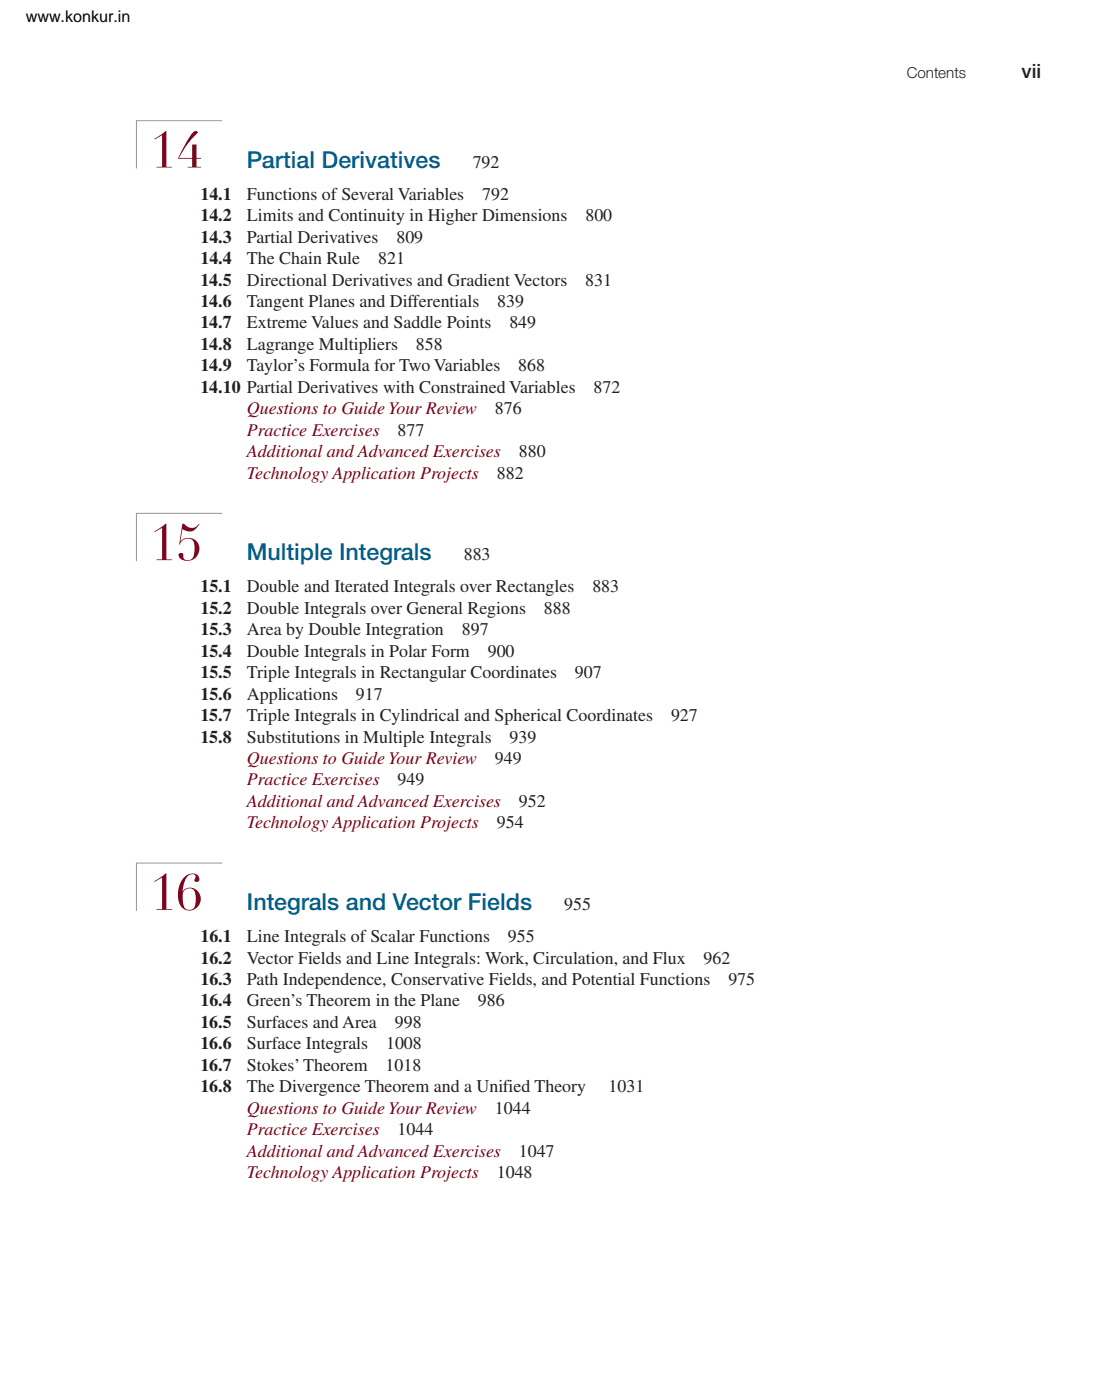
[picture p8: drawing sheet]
<svg xmlns="http://www.w3.org/2000/svg" width="216mm" height="276mm" viewBox="0 0 216 276" stroke-linecap="round" stroke-linejoin="round" font-family="sans-serif">
<defs><g id="words">
<g font-size="9.9" fill="#790016">
<text x="29.6" y="33">14</text>
<text x="29.6" y="110.5">15</text>
<text x="29.6" y="179.5">16</text>
</g>
<g font-size="4.6" fill="#006089">
<text x="48.7" y="33">Partial Derivatives</text>
<text x="48.7" y="110.5">Multiple Integrals</text>
<text x="48.7" y="179.5">Integrals and Vector Fields</text>
</g>
<text font-size="3.9" fill="#231f20" x="201.4" y="15.5">vii</text>
<g font-size="3.5" fill="#231f20">
<text x="93.2" y="33">792</text>
<text x="39.5" y="39.4">14.1</text>
<text x="48.7" y="39.4">Functions of Several Variables</text>
<text x="95.1" y="39.4">792</text>
<text x="39.5" y="47.9">14.3</text>
<text x="39.5" y="43.6">14.2</text>
<text x="48.7" y="47.9">Partial Derivatives</text>
<text x="48.7" y="43.6">Limits and Continuity in Higher Dimensions</text>
<text x="78.2" y="47.9">809</text>
<text x="115.4" y="43.6">800</text>
<text x="39.5" y="52.1">14.4</text>
<text x="48.7" y="52.1">The Chain Rule</text>
<text x="74.6" y="52.1">821</text>
<text x="39.5" y="56.3">14.5</text>
<text x="48.7" y="56.3">Directional Derivatives and Gradient Vectors</text>
<text x="115.4" y="56.3">831</text>
<text x="39.5" y="64.8">14.7</text>
<text x="39.5" y="60.6">14.6</text>
<text x="48.7" y="64.8">Extreme Values and Saddle Points</text>
<text x="48.7" y="60.6">Tangent Planes and Differentials</text>
<text x="98" y="60.6">839</text>
<text x="100.4" y="64.8">849</text>
<text x="39.5" y="69">14.8</text>
<text x="48.7" y="69">Lagrange Multipliers</text>
<text x="82" y="69">858</text>
<text x="39.5" y="77.5">14.10 Partial Derivatives with Constrained Variables</text>
<text x="39.5" y="73.3">14.9</text>
<text x="48.7" y="73.3">Taylor’s Formula for Two Variables</text>
<text x="102.2" y="73.3">868</text>
<text x="117" y="77.5">872</text>
<text x="97.6" y="81.7">876</text>
<text x="78.4" y="86">877</text>
<text x="98" y="94.4">882</text>
<text x="102.3" y="90.2">880</text>
<text x="91.4" y="110.5">883</text>
<text x="39.5" y="116.9">15.1</text>
<text x="48.7" y="116.9">Double and Iterated Integrals over Rectangles</text>
<text x="116.8" y="116.9">883</text>
<text x="39.5" y="125.3">15.3</text>
<text x="39.5" y="121.1">15.2</text>
<text x="48.7" y="125.3">Area by Double Integration</text>
<text x="48.7" y="121.1">Double Integrals over General Regions</text>
<text x="91.1" y="125.3">897</text>
<text x="107.2" y="121.1">888</text>
<text x="39.5" y="129.6">15.4</text>
<text x="48.7" y="129.6">Double Integrals in Polar Form</text>
<text x="96.2" y="129.6">900</text>
<text x="39.5" y="133.8">15.5</text>
<text x="48.7" y="133.8">Triple Integrals in Rectangular Coordinates</text>
<text x="113.3" y="133.8">907</text>
<text x="39.5" y="142.3">15.7</text>
<text x="39.5" y="138">15.6</text>
<text x="48.7" y="142.3">Triple Integrals in Cylindrical and Spherical Coordinates</text>
<text x="48.7" y="138">Applications</text>
<text x="70.2" y="138">917</text>
<text x="132.3" y="142.3">927</text>
<text x="39.5" y="146.5">15.8</text>
<text x="48.7" y="146.5">Substitutions in Multiple Integrals</text>
<text x="100.5" y="146.5">939</text>
<text x="78.4" y="155">949</text>
<text x="97.6" y="150.7">949</text>
<text x="102.3" y="159.2">952</text>
<text x="98" y="163.4">954</text>
<text x="111.3" y="179.5">955</text>
<text x="39.5" y="185.9">16.1</text>
<text x="48.7" y="185.9">Line Integrals of Scalar Functions</text>
<text x="100.1" y="185.9">955</text>
<text x="39.5" y="190.1">16.2</text>
<text x="48.7" y="190.1">Vector Fields and Line Integrals: Work, Circulation, and Flux</text>
<text x="138.7" y="190.1">962</text>
<text x="39.5" y="194.3">16.3</text>
<text x="48.7" y="194.3">Path Independence, Conservative Fields, and Potential Functions</text>
<text x="143.6" y="194.3">975</text>
<text x="39.5" y="202.8">16.5</text>
<text x="39.5" y="198.6">16.4</text>
<text x="48.7" y="202.8">Surfaces and Area</text>
<text x="48.7" y="198.6">Green’s Theorem in the Plane</text>
<text x="77.8" y="202.8">998</text>
<text x="94.2" y="198.6">986</text>
<text x="39.5" y="207">16.6</text>
<text x="48.7" y="207">Surface Integrals</text>
<text x="76.1" y="207">1008</text>
<text x="39.5" y="215.5">16.8</text>
<text x="39.5" y="211.3">16.7</text>
<text x="48.7" y="215.5">The Divergence Theorem and a Unified Theory</text>
<text x="48.7" y="211.3">Stokes’ Theorem</text>
<text x="76" y="211.3">1018</text>
<text x="120" y="215.5">1031</text>
<text x="97.6" y="219.7">1044</text>
<text x="78.4" y="224">1044</text>
<text x="98" y="232.4">1048</text>
<text x="102.3" y="228.2">1047</text>
</g>
<g font-size="3.5" fill="#790016">
<text x="48.7" y="81.7">Questions to Guide Your Review</text>
<text x="48.7" y="86">Practice Exercises</text>
<text x="48.7" y="90.2">Additional and Advanced Exercises</text>
<text x="48.7" y="94.4">Technology Application Projects</text>
<text x="48.7" y="150.7">Questions to Guide Your Review</text>
<text x="48.7" y="155">Practice Exercises</text>
<text x="48.7" y="159.2">Additional and Advanced Exercises</text>
<text x="48.7" y="163.4">Technology Application Projects</text>
<text x="48.7" y="219.7">Questions to Guide Your Review</text>
<text x="48.7" y="224">Practice Exercises</text>
<text x="48.7" y="228.2">Additional and Advanced Exercises</text>
<text x="48.7" y="232.4">Technology Application Projects</text>
</g>
<text font-size="3.2" x="5.1" y="4.4">www.konkur.in</text>
<text font-size="3" fill="#231f20" x="178.8" y="15.5">Contents</text>
</g></defs>
<path d="M43.8 23.8h-16.9v9.4M43.8 101.3h-16.9v9.4M43.8 170.3h-16.9v9.4" fill="none" stroke="#939598" stroke-width=".2"/>
<use href="#words"/>
</svg>
